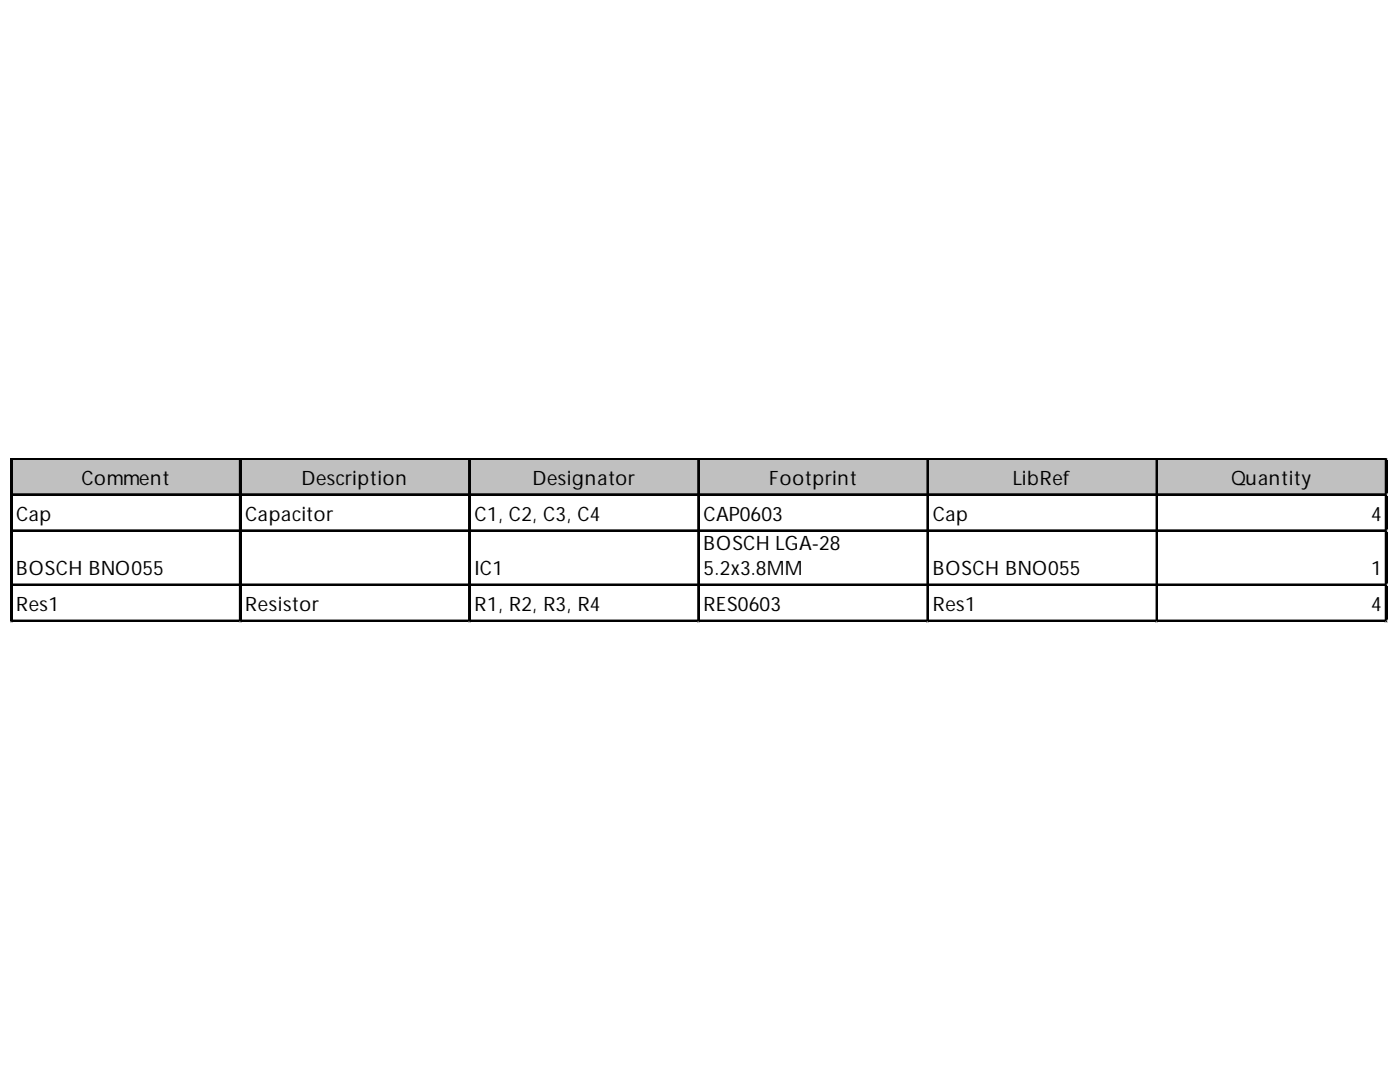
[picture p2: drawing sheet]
<svg xmlns="http://www.w3.org/2000/svg" width="279mm" height="216mm" viewBox="0 0 279 216" stroke-linecap="round" stroke-linejoin="round" font-family="sans-serif">
<defs><g id="words">
<g font-size="4">
<text x="16.3" y="96.8">Comment</text>
<text x="60.2" y="96.8">Description</text>
<text x="106.3" y="96.8">Designator</text>
<text x="153.5" y="96.8">Footprint</text>
<text x="202.1" y="96.8">LibRef</text>
<text x="245.7" y="96.8">Quantity</text>
<text x="3.2" y="104">Cap</text>
<text x="48.9" y="104">Capacitor</text>
<text x="94.7" y="104">C1, C2, C3, C4</text>
<text x="140.4" y="104">CAP0603</text>
<text x="186.2" y="104">Cap</text>
<text x="273.6" y="104">4</text>
<text x="140.4" y="109.7">BOSCH LGA-28</text>
<text x="3.2" y="114.8">BOSCH BNO055</text>
<text x="94.7" y="114.8">IC1</text>
<text x="140.4" y="114.8">5.2x3.8MM</text>
<text x="186.2" y="114.8">BOSCH BNO055</text>
<text x="273.6" y="114.8">1</text>
<text x="3.2" y="122">Res1</text>
<text x="48.9" y="122">Resistor</text>
<text x="94.7" y="122">R1, R2, R3, R4</text>
<text x="140.4" y="122">RES0603</text>
<text x="186.2" y="122">Res1</text>
<text x="273.6" y="122">4</text>
</g>
</g></defs>
<path d="M2.4 91.7h274.5v7.3h-274.5z" fill="#c0c0c0"/>
<g fill="none" stroke="#000" stroke-width=".36">
<path d="M2.1 91.4v32.8M2.3 91.4v32.8M2.5 91.4h274.4M2.5 91.6h274.4M2.5 98.6h274.4M2.5 98.8h274.4M47.9 91.8v32.4M48 91.8v32.4M93.6 91.8v32.4M93.8 91.8v32.4M139.3 91.8v32.4M139.5 91.8v32.4"/>
<path d="M185.1 91.8v32.4M185.2 91.8v32.4M230.8 91.8v32.4M231 91.8v32.4M276.5 91.8v32.4M276.7 91.8v32.4M2.5 105.8h274.4M2.5 106h274.4M2.5 116.6h274.4M2.5 116.8h274.4M2.5 123.8h274.4M2.5 124h274.4"/>
</g>
<path d="M2.1 124.2h.1" fill="none" stroke="#d4d4d4" stroke-width=".36"/>
<path d="M2.1 124.2h.4z" fill="#d4d4d4"/>
<path d="M47.9 124.2h.1" fill="none" stroke="#d4d4d4" stroke-width=".36"/>
<path d="M47.9 124.2h.3z" fill="#d4d4d4"/>
<path d="M93.6 124.2h.1" fill="none" stroke="#d4d4d4" stroke-width=".36"/>
<path d="M93.6 124.2h.4z" fill="#d4d4d4"/>
<path d="M139.3 124.2h.1" fill="none" stroke="#d4d4d4" stroke-width=".36"/>
<path d="M139.3 124.2h.4z" fill="#d4d4d4"/>
<path d="M185.1 124.2h.1" fill="none" stroke="#d4d4d4" stroke-width=".36"/>
<path d="M185.1 124.2h.3z" fill="#d4d4d4"/>
<path d="M230.8 124.2h.1" fill="none" stroke="#d4d4d4" stroke-width=".36"/>
<path d="M230.8 124.2h.4z" fill="#d4d4d4"/>
<path d="M276.5 124.2h.1" fill="none" stroke="#d4d4d4" stroke-width=".36"/>
<path d="M276.5 124.2h.4z" fill="#d4d4d4"/>
<path d="M276.9 91.4h.1" fill="none" stroke="#d4d4d4" stroke-width=".36"/>
<path d="M276.9 91.4l.1 .4z" fill="#d4d4d4"/>
<path d="M276.9 98.6h.1" fill="none" stroke="#d4d4d4" stroke-width=".36"/>
<path d="M276.9 98.6l.1 .4z" fill="#d4d4d4"/>
<path d="M276.9 105.8h.1" fill="none" stroke="#d4d4d4" stroke-width=".36"/>
<path d="M276.9 105.8l.1 .4z" fill="#d4d4d4"/>
<path d="M276.9 116.6h.1" fill="none" stroke="#d4d4d4" stroke-width=".36"/>
<path d="M276.9 116.6l.1 .4z" fill="#d4d4d4"/>
<path d="M276.9 123.8h.1" fill="none" stroke="#d4d4d4" stroke-width=".36"/>
<path d="M276.9 123.8l.1 .4z" fill="#d4d4d4"/>
<use href="#words"/>
</svg>
